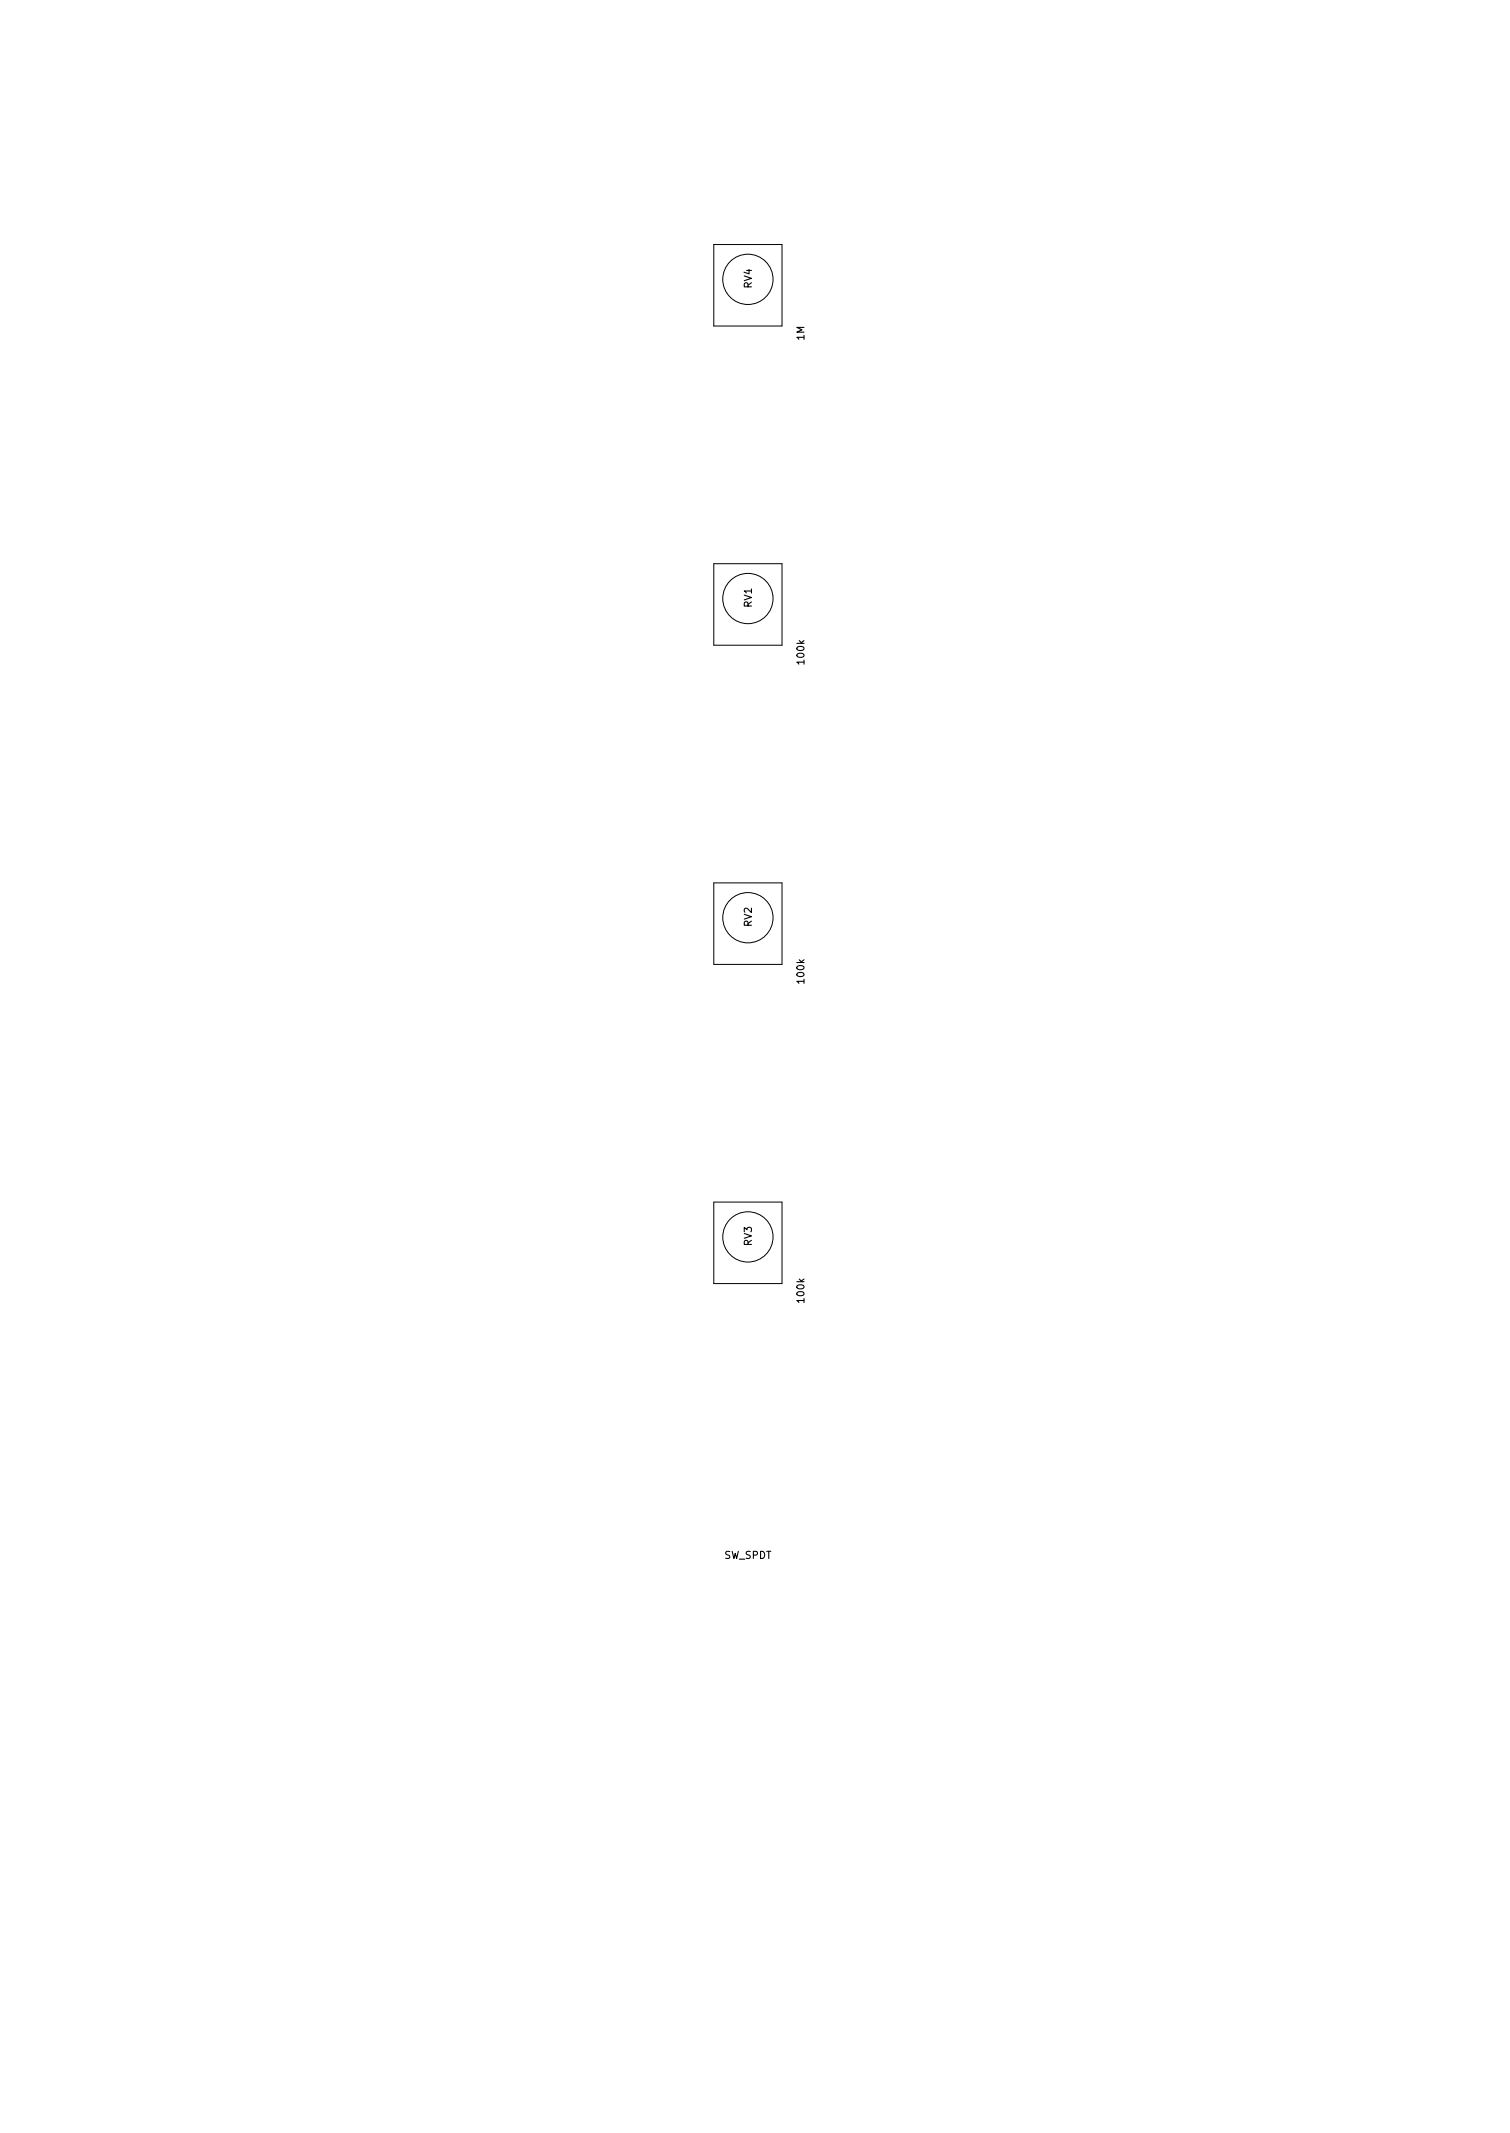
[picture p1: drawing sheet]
<svg xmlns="http://www.w3.org/2000/svg" width="210mm" height="297mm" viewBox="0 0 210 297" stroke-linecap="round" stroke-linejoin="round" font-family="sans-serif">
<defs><g id="words">
<g font-size="1.4">
<text x="104.7" y="40.1" transform="rotate(-90 104.7 40.1)">RV4</text>
<text x="112" y="47.4" transform="rotate(-90 112 47.4)">1M</text>
<text x="104.7" y="84.6" transform="rotate(-90 104.7 84.6)">RV1</text>
<text x="112" y="92.4" transform="rotate(-90 112 92.4)">100k</text>
<text x="104.7" y="129" transform="rotate(-90 104.7 129)">RV2</text>
<text x="112" y="136.9" transform="rotate(-90 112 136.9)">100k</text>
<text x="104.7" y="173.5" transform="rotate(-90 104.7 173.5)">RV3</text>
<text x="112" y="181.3" transform="rotate(-90 112 181.3)">100k</text>
<text x="100.8" y="217.1">SW_SPDT</text>
</g>
</g></defs>
<g fill="none" stroke="#000" stroke-width=".14">
<path d="M99.4 34.1h9.5v11.3h-9.5zM99.4 78.5h9.5v11.4h-9.5zM99.4 123h9.5v11.3h-9.5zM99.4 167.4h9.5v11.4h-9.5z"/>
<circle cx="104.1" cy="38.9" r="3.5"/>
<circle cx="104.1" cy="83.4" r="3.5"/>
<circle cx="104.1" cy="127.8" r="3.5"/>
<circle cx="104.1" cy="172.3" r="3.5"/>
</g>
<use href="#words"/>
</svg>
